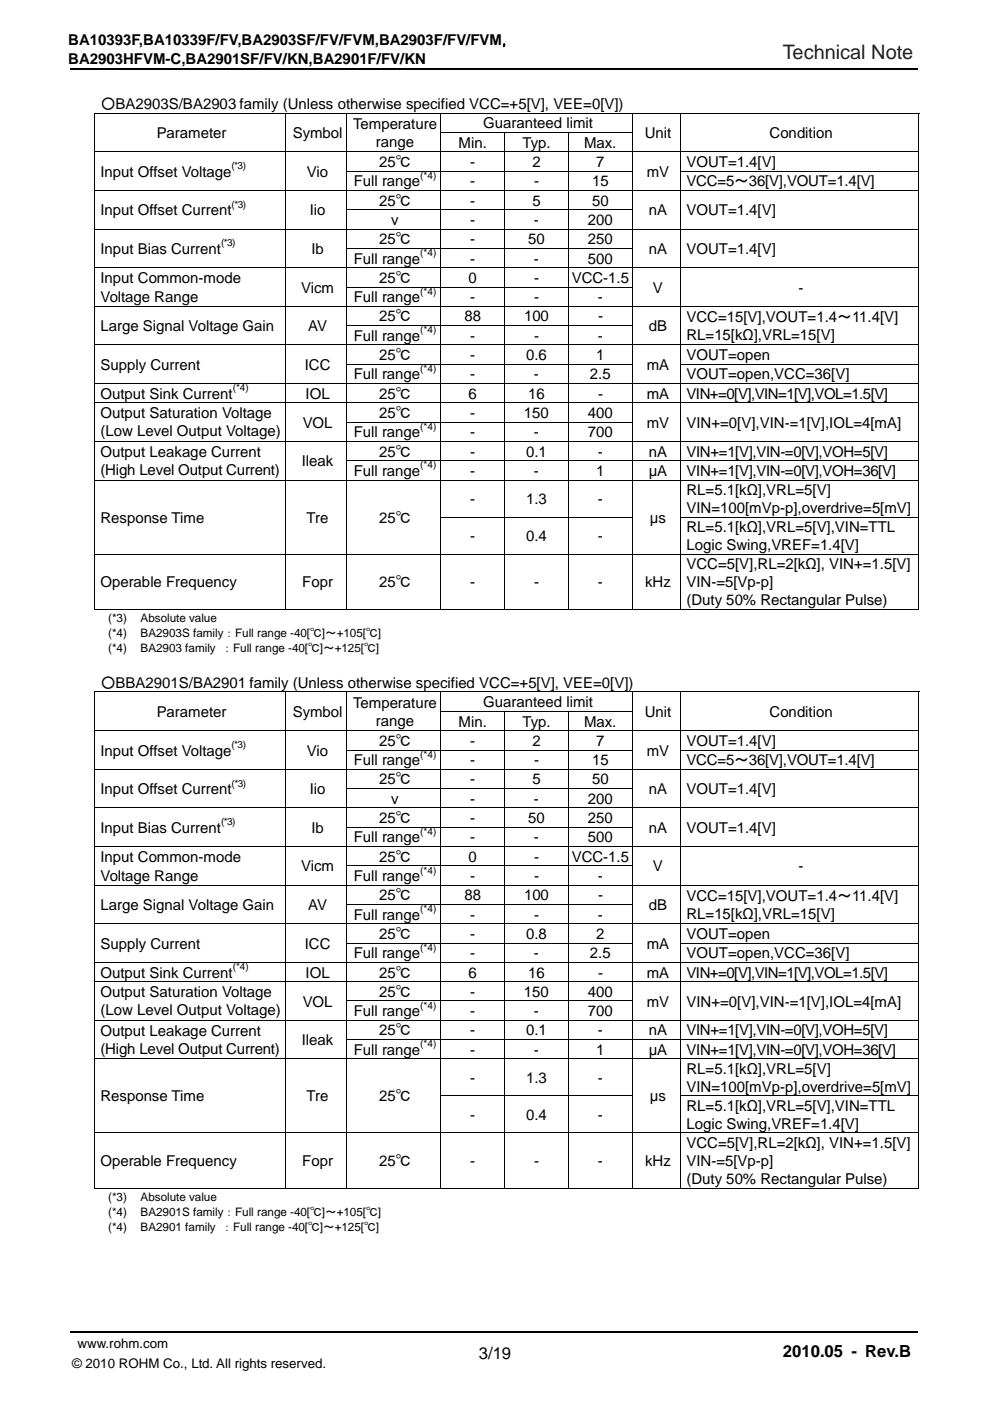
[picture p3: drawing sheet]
<svg xmlns="http://www.w3.org/2000/svg" width="210mm" height="297mm" viewBox="0 0 210 297" stroke-linecap="round" stroke-linejoin="round" font-family="sans-serif">
<defs><g id="words">
<text font-size="4.2" fill="#231f20" x="166" y="12.5">Technical Note</text>
<g font-size="3.5">
<text x="166.1" y="287.7">2010.05 - Rev.B</text>
<text x="101.6" y="288.2">3/19</text>
</g>
<g font-size="3.2">
<text x="14.5" y="9.6">BA10393F,BA10339F/FV,BA2903SF/FV/FVM,BA2903F/FV/FVM，</text>
<text x="14.5" y="13.5">BA2903HFVM-C,BA2901SF/FV/KN,BA2901F/FV/KN</text>
<text x="21.4" y="23.1">○BA2903S/BA2903 family (Unless otherwise specified VCC=+5[V], VEE=0[V])</text>
<text x="33.2" y="29.3">Parameter</text>
<text x="62.1" y="29.3">Symbol</text>
<text x="74.9" y="27.3">Temperature</text>
<text x="102.5" y="27.2">Guaranteed limit</text>
<text x="136.7" y="29.3">Unit</text>
<text x="163.2" y="29.3">Condition</text>
<text x="79.7" y="31.2">range</text>
<text x="80.4" y="35.4">25℃</text>
<text x="97.3" y="31.3">Min.</text>
<text x="99.7" y="35.4">-</text>
<text x="110.8" y="31.3">Typ.</text>
<text x="112.9" y="35.4">2</text>
<text x="123.9" y="31.3">Max.</text>
<text x="126.5" y="35.4">7</text>
<text x="145.6" y="35.4">VOUT=1.4[V]</text>
<text x="21.3" y="37.5">Input Offset Voltage</text>
<text x="65.1" y="37.5">Vio</text>
<text x="75" y="39.5">Full range</text>
<text x="99.7" y="39.5">-</text>
<text x="113.3" y="39.5">-</text>
<text x="125.6" y="39.5">15</text>
<text x="137.2" y="37.5">mV</text>
<text x="145.6" y="39.5">VCC=5～36[V],VOUT=1.4[V]</text>
<text x="21.3" y="45.7">Input Offset Current</text>
<text x="65.7" y="45.7">Iio</text>
<text x="80.4" y="43.6">25℃</text>
<text x="83" y="47.7">v</text>
<text x="99.7" y="43.6">-</text>
<text x="99.7" y="47.7">-</text>
<text x="112.9" y="43.6">5</text>
<text x="113.3" y="47.7">-</text>
<text x="124.7" y="47.7">200</text>
<text x="125.6" y="43.6">50</text>
<text x="137.6" y="45.7">nA</text>
<text x="145.6" y="45.7">VOUT=1.4[V]</text>
<text x="21.3" y="53.8">Input Bias Current</text>
<text x="66" y="53.8">Ib</text>
<text x="80.4" y="51.8">25℃</text>
<text x="99.7" y="51.8">-</text>
<text x="112" y="51.8">50</text>
<text x="124.7" y="51.8">250</text>
<text x="137.6" y="53.8">nA</text>
<text x="145.6" y="53.8">VOUT=1.4[V]</text>
<text x="75" y="55.9">Full range</text>
<text x="80.4" y="60">25℃</text>
<text x="99.4" y="60">0</text>
<text x="99.7" y="55.9">-</text>
<text x="113.3" y="55.9">-</text>
<text x="113.3" y="60">-</text>
<text x="121.3" y="60">VCC-1.5</text>
<text x="124.7" y="55.9">500</text>
<text x="21.3" y="60.1">Input Common-mode</text>
<text x="21.3" y="64">Voltage Range</text>
<text x="63.9" y="62">Vicm</text>
<text x="75" y="64.1">Full range</text>
<text x="99.7" y="64.1">-</text>
<text x="113.3" y="64.1">-</text>
<text x="126.8" y="64.1">-</text>
<text x="138.5" y="62">V</text>
<text x="169.4" y="62">-</text>
<text x="21.3" y="70.2">Large Signal Voltage Gain</text>
<text x="65.4" y="70.2">AV</text>
<text x="80.4" y="68.2">25℃</text>
<text x="98.5" y="68.2">88</text>
<text x="111.2" y="68.2">100</text>
<text x="126.8" y="68.2">-</text>
<text x="137.6" y="70.2">dB</text>
<text x="145.6" y="68.3">VCC=15[V],VOUT=1.4～11.4[V]</text>
<text x="75" y="72.2">Full range</text>
<text x="80.4" y="76.3">25℃</text>
<text x="99.7" y="76.3">-</text>
<text x="99.7" y="72.2">-</text>
<text x="111.6" y="76.3">0.6</text>
<text x="113.3" y="72.2">-</text>
<text x="126.5" y="76.3">1</text>
<text x="126.8" y="72.2">-</text>
<text x="145.6" y="76.3">VOUT=open</text>
<text x="145.6" y="72.1">RL=15[kΩ],VRL=15[V]</text>
<text x="21.3" y="78.4">Supply Current</text>
<text x="64.6" y="78.4">ICC</text>
<text x="75" y="80.4">Full range</text>
<text x="99.7" y="80.4">-</text>
<text x="113.3" y="80.4">-</text>
<text x="125.1" y="80.4">2.5</text>
<text x="137.2" y="78.4">mA</text>
<text x="145.6" y="80.4">VOUT=open,VCC=36[V]</text>
<text x="21.3" y="84.5">Output Sink Current</text>
<text x="21.3" y="88.6">Output Saturation Voltage</text>
<text x="64.8" y="84.5">IOL</text>
<text x="80.4" y="84.5">25℃</text>
<text x="80.4" y="88.6">25℃</text>
<text x="99.4" y="84.5">6</text>
<text x="99.7" y="88.6">-</text>
<text x="111.1" y="88.6">150</text>
<text x="112" y="84.5">16</text>
<text x="124.7" y="88.6">400</text>
<text x="126.8" y="84.5">-</text>
<text x="137.2" y="84.5">mA</text>
<text x="145.6" y="84.5">VIN+=0[V],VIN=1[V],VOL=1.5[V]</text>
<text x="21.3" y="92.4">(Low Level Output Voltage)</text>
<text x="64.2" y="90.7">VOL</text>
<text x="75" y="92.7">Full range</text>
<text x="99.7" y="92.7">-</text>
<text x="113.3" y="92.7">-</text>
<text x="124.7" y="92.7">700</text>
<text x="137.2" y="90.7">mV</text>
<text x="145.6" y="90.7">VIN+=0[V],VIN-=1[V],IOL=4[mA]</text>
<text x="21.3" y="96.9">Output Leakage Current</text>
<text x="21.3" y="100.8">(High Level Output Current)</text>
<text x="64" y="98.9">Ileak</text>
<text x="75" y="100.9">Full range</text>
<text x="80.4" y="96.8">25℃</text>
<text x="99.7" y="96.8">-</text>
<text x="99.7" y="100.9">-</text>
<text x="111.6" y="96.8">0.1</text>
<text x="113.3" y="100.9">-</text>
<text x="126.5" y="100.9">1</text>
<text x="126.8" y="96.8">-</text>
<text x="137.6" y="100.9">μA</text>
<text x="137.6" y="96.8">nA</text>
<text x="145.6" y="96.8">VIN+=1[V],VIN-=0[V],VOH=5[V]</text>
<text x="145.6" y="100.9">VIN+=1[V],VIN-=0[V],VOH=36[V]</text>
<text x="99.7" y="106.9">-</text>
<text x="111.6" y="106.9">1.3</text>
<text x="126.8" y="106.9">-</text>
<text x="145.6" y="104.9">RL=5.1[kΩ],VRL=5[V]</text>
<text x="21.3" y="110.8">Response Time</text>
<text x="65" y="110.8">Tre</text>
<text x="80.4" y="110.8">25℃</text>
<text x="137.9" y="110.8">μs</text>
<text x="145.6" y="112.8">RL=5.1[kΩ],VRL=5[V],VIN=TTL</text>
<text x="145.6" y="108.8">VIN=100[mVp-p],overdrive=5[mV]</text>
<text x="99.7" y="114.7">-</text>
<text x="111.6" y="114.7">0.4</text>
<text x="126.8" y="114.7">-</text>
<text x="145.6" y="116.7">Logic Swing,VREF=1.4[V]</text>
<text x="21.3" y="124.5">Operable Frequency</text>
<text x="64.1" y="124.5">Fopr</text>
<text x="80.4" y="124.5">25℃</text>
<text x="99.7" y="124.5">-</text>
<text x="113.3" y="124.5">-</text>
<text x="126.8" y="124.5">-</text>
<text x="136.8" y="124.5">kHz</text>
<text x="145.6" y="120.6">VCC=5[V],RL=2[kΩ], VIN+=1.5[V]</text>
<text x="145.6" y="124.5">VIN-=5[Vp-p]</text>
<text x="145.6" y="128.4">(Duty 50% Rectangular Pulse)</text>
<text x="21.4" y="145.8">○BBA2901S/BA2901 family (Unless otherwise specified VCC=+5[V], VEE=0[V])</text>
<text x="102.5" y="150">Guaranteed limit</text>
<text x="33.2" y="152">Parameter</text>
<text x="62.1" y="152">Symbol</text>
<text x="74.9" y="150.1">Temperature</text>
<text x="79.7" y="153.9">range</text>
<text x="97.3" y="154.1">Min.</text>
<text x="110.8" y="154.1">Typ.</text>
<text x="123.9" y="154.1">Max.</text>
<text x="136.7" y="152">Unit</text>
<text x="163.2" y="152">Condition</text>
<text x="21.3" y="160.2">Input Offset Voltage</text>
<text x="65.1" y="160.2">Vio</text>
<text x="80.4" y="158.2">25℃</text>
<text x="99.7" y="158.2">-</text>
<text x="112.9" y="158.2">2</text>
<text x="126.5" y="158.2">7</text>
<text x="137.2" y="160.2">mV</text>
<text x="145.6" y="158.2">VOUT=1.4[V]</text>
<text x="75" y="162.2">Full range</text>
<text x="80.4" y="166.3">25℃</text>
<text x="99.7" y="166.3">-</text>
<text x="99.7" y="162.2">-</text>
<text x="112.9" y="166.3">5</text>
<text x="113.3" y="162.2">-</text>
<text x="125.6" y="166.3">50</text>
<text x="125.6" y="162.2">15</text>
<text x="145.6" y="162.2">VCC=5～36[V],VOUT=1.4[V]</text>
<text x="21.3" y="168.4">Input Offset Current</text>
<text x="65.7" y="168.4">Iio</text>
<text x="83" y="170.4">v</text>
<text x="99.7" y="170.4">-</text>
<text x="113.3" y="170.4">-</text>
<text x="124.7" y="170.4">200</text>
<text x="137.6" y="168.4">nA</text>
<text x="145.6" y="168.4">VOUT=1.4[V]</text>
<text x="21.3" y="176.6">Input Bias Current</text>
<text x="66" y="176.6">Ib</text>
<text x="75" y="178.6">Full range</text>
<text x="80.4" y="174.5">25℃</text>
<text x="99.7" y="174.5">-</text>
<text x="99.7" y="178.6">-</text>
<text x="112" y="174.5">50</text>
<text x="113.3" y="178.6">-</text>
<text x="124.7" y="174.5">250</text>
<text x="124.7" y="178.6">500</text>
<text x="137.6" y="176.6">nA</text>
<text x="145.6" y="176.6">VOUT=1.4[V]</text>
<text x="21.3" y="182.8">Input Common-mode</text>
<text x="63.9" y="184.7">Vicm</text>
<text x="80.4" y="182.7">25℃</text>
<text x="99.4" y="182.7">0</text>
<text x="113.3" y="182.7">-</text>
<text x="121.3" y="182.7">VCC-1.5</text>
<text x="138.5" y="184.7">V</text>
<text x="169.4" y="184.7">-</text>
<text x="21.3" y="186.7">Voltage Range</text>
<text x="75" y="186.8">Full range</text>
<text x="80.4" y="190.9">25℃</text>
<text x="98.5" y="190.9">88</text>
<text x="99.7" y="186.8">-</text>
<text x="111.2" y="190.9">100</text>
<text x="113.3" y="186.8">-</text>
<text x="126.8" y="186.8">-</text>
<text x="126.8" y="190.9">-</text>
<text x="145.6" y="191">VCC=15[V],VOUT=1.4～11.4[V]</text>
<text x="21.3" y="192.9">Large Signal Voltage Gain</text>
<text x="65.4" y="192.9">AV</text>
<text x="75" y="195">Full range</text>
<text x="99.7" y="195">-</text>
<text x="113.3" y="195">-</text>
<text x="126.8" y="195">-</text>
<text x="137.6" y="192.9">dB</text>
<text x="145.6" y="194.9">RL=15[kΩ],VRL=15[V]</text>
<text x="21.3" y="201.1">Supply Current</text>
<text x="64.6" y="201.1">ICC</text>
<text x="75" y="203.2">Full range</text>
<text x="80.4" y="199.1">25℃</text>
<text x="99.7" y="199.1">-</text>
<text x="99.7" y="203.2">-</text>
<text x="111.6" y="199.1">0.8</text>
<text x="113.3" y="203.2">-</text>
<text x="125.1" y="203.2">2.5</text>
<text x="126.5" y="199.1">2</text>
<text x="137.2" y="201.1">mA</text>
<text x="145.6" y="203.2">VOUT=open,VCC=36[V]</text>
<text x="145.6" y="199.1">VOUT=open</text>
<text x="21.3" y="207.3">Output Sink Current</text>
<text x="64.8" y="207.3">IOL</text>
<text x="80.4" y="207.3">25℃</text>
<text x="99.4" y="207.3">6</text>
<text x="112" y="207.3">16</text>
<text x="126.8" y="207.3">-</text>
<text x="137.2" y="207.3">mA</text>
<text x="145.6" y="207.3">VIN+=0[V],VIN=1[V],VOL=1.5[V]</text>
<text x="21.3" y="211.3">Output Saturation Voltage</text>
<text x="21.3" y="215.2">(Low Level Output Voltage)</text>
<text x="64.2" y="213.4">VOL</text>
<text x="75" y="215.4">Full range</text>
<text x="80.4" y="211.3">25℃</text>
<text x="99.7" y="211.3">-</text>
<text x="99.7" y="215.4">-</text>
<text x="111.1" y="211.3">150</text>
<text x="113.3" y="215.4">-</text>
<text x="124.7" y="211.3">400</text>
<text x="124.7" y="215.4">700</text>
<text x="137.2" y="213.4">mV</text>
<text x="145.6" y="213.4">VIN+=0[V],VIN-=1[V],IOL=4[mA]</text>
<text x="21.3" y="219.6">Output Leakage Current</text>
<text x="64" y="221.6">Ileak</text>
<text x="80.4" y="219.5">25℃</text>
<text x="99.7" y="219.5">-</text>
<text x="111.6" y="219.5">0.1</text>
<text x="126.8" y="219.5">-</text>
<text x="137.6" y="219.5">nA</text>
<text x="145.6" y="219.5">VIN+=1[V],VIN-=0[V],VOH=5[V]</text>
<text x="21.3" y="223.5">(High Level Output Current)</text>
<text x="75" y="223.6">Full range</text>
<text x="99.7" y="223.6">-</text>
<text x="113.3" y="223.6">-</text>
<text x="126.5" y="223.6">1</text>
<text x="137.6" y="223.6">μA</text>
<text x="145.6" y="223.6">VIN+=1[V],VIN-=0[V],VOH=36[V]</text>
<text x="145.6" y="227.6">RL=5.1[kΩ],VRL=5[V]</text>
<text x="21.3" y="233.5">Response Time</text>
<text x="65" y="233.5">Tre</text>
<text x="80.4" y="233.5">25℃</text>
<text x="99.7" y="229.6">-</text>
<text x="111.6" y="229.6">1.3</text>
<text x="126.8" y="229.6">-</text>
<text x="137.9" y="233.5">μs</text>
<text x="145.6" y="231.5">VIN=100[mVp-p],overdrive=5[mV]</text>
<text x="99.7" y="237.4">-</text>
<text x="111.6" y="237.4">0.4</text>
<text x="126.8" y="237.4">-</text>
<text x="145.6" y="235.5">RL=5.1[kΩ],VRL=5[V],VIN=TTL</text>
<text x="145.6" y="239.4">Logic Swing,VREF=1.4[V]</text>
<text x="145.6" y="243.4">VCC=5[V],RL=2[kΩ], VIN+=1.5[V]</text>
<text x="21.3" y="247.2">Operable Frequency</text>
<text x="64.1" y="247.2">Fopr</text>
<text x="80.4" y="247.2">25℃</text>
<text x="99.7" y="247.2">-</text>
<text x="113.3" y="247.2">-</text>
<text x="126.8" y="247.2">-</text>
<text x="136.8" y="247.2">kHz</text>
<text x="145.6" y="247.2">VIN-=5[Vp-p]</text>
<text x="145.6" y="251.1">(Duty 50% Rectangular Pulse)</text>
</g>
<g font-size="2.8">
<text x="16.4" y="285.8">www.rohm.com</text>
<text x="15.3" y="290">© 2010 ROHM Co., Ltd. All rights reserved.</text>
</g>
<g font-size="2.5">
<text x="22.9" y="131.9">(*3)</text>
<text x="29.8" y="131.9">Absolute value</text>
<text x="22.9" y="135">(*4)</text>
<text x="29.8" y="135">BA2903S family：Full range -40[℃]～+105[℃]</text>
<text x="22.9" y="138.2">(*4)</text>
<text x="29.8" y="138.2">BA2903 family ：Full range -40[℃]～+125[℃]</text>
<text x="22.9" y="254.6">(*3)</text>
<text x="22.9" y="257.8">(*4)</text>
<text x="29.8" y="257.8">BA2901S family：Full range -40[℃]～+105[℃]</text>
<text x="29.8" y="254.6">Absolute value</text>
<text x="22.9" y="260.9">(*4)</text>
<text x="29.8" y="260.9">BA2901 family ：Full range -40[℃]～+125[℃]</text>
</g>
<g font-size="2.1">
<text x="49.1" y="35.9">(*3)</text>
<text x="89.1" y="37.9">(*4)</text>
<text x="49.1" y="44.1">(*3)</text>
<text x="46.9" y="52.2">(*3)</text>
<text x="89.1" y="54.3">(*4)</text>
<text x="89.1" y="62.5">(*4)</text>
<text x="89.1" y="70.7">(*4)</text>
<text x="49.4" y="82.9">(*4)</text>
<text x="89.1" y="78.8">(*4)</text>
<text x="89.1" y="91.1">(*4)</text>
<text x="89.1" y="99.3">(*4)</text>
<text x="49.1" y="158.6">(*3)</text>
<text x="89.1" y="160.7">(*4)</text>
<text x="49.1" y="166.8">(*3)</text>
<text x="46.9" y="175">(*3)</text>
<text x="89.1" y="177">(*4)</text>
<text x="89.1" y="185.2">(*4)</text>
<text x="89.1" y="193.4">(*4)</text>
<text x="89.1" y="201.6">(*4)</text>
<text x="49.4" y="205.7">(*4)</text>
<text x="89.1" y="213.8">(*4)</text>
<text x="89.1" y="222">(*4)</text>
</g>
</g></defs>
<path d="M15 282.3h179.7" fill="none" stroke="#030303" stroke-width=".32"/>
<path d="M15 14.7h179.7" fill="none" stroke="#030303" stroke-width=".34"/>
<g fill="#000">
<path d="M19.9 23.9h.2v.1h-.2zM19.9 28.1l.2 .1zM19.9 36.3h.2zM60.6 28.1l.1 .1zM60.6 36.3h.1zM73.4 28.1l.1 .1zM144.3 28.1v.1zM194.8 23.9h.2v.1h-.2zM194.8 28.1l.2 .1zM194.8 32.2h.2zM194.8 36.3h.2zM19.9 44.4l.2 .1z"/>
<path d="M19.9 52.6l.2 .1zM60.6 44.4l.1 .1zM60.6 52.6l.1 .1zM144.3 44.4v.1zM144.3 52.6v.1zM194.8 40.3l.2 .1zM194.8 44.4l.2 .1zM194.8 48.5l.2 .1zM194.8 52.6l.2 .1zM194.8 56.7l.2 .1zM19.9 60.8l.2 .1zM19.9 69l.2 .1z"/>
<path d="M19.9 77.2l.2 .1zM60.6 60.8l.1 .1zM60.6 69l.1 .1zM60.6 77.2l.1 .1zM144.3 60.8v.1zM144.3 69v.1zM144.3 77.2v.1zM194.8 60.8l.2 .1zM194.8 64.9l.2 .1zM194.8 69l.2 .1zM194.8 73.1l.2 .1zM194.8 77.2l.2 .1z"/>
<path d="M19.9 89.5h.2zM19.9 97.6l.2 .1zM60.6 89.5h.1zM60.6 97.6l.1 .1zM194.8 81.3h.2zM194.8 85.4h.2zM194.8 89.5h.2zM194.8 93.5l.2 .1zM194.8 97.6l.2 .1zM19.9 109.6l.2 .1zM60.6 109.6l.1 .1zM73.4 109.6l.1 .1z"/>
<path d="M144.3 109.6v.1zM194.8 101.7l.2 .1zM194.8 109.6l.2 .1zM194.8 117.4l.2 .1zM194.8 129.2h.2v.1h-.2zM19.9 146.6h.2v.2h-.2zM19.9 150.8l.2 .1zM19.9 159l.2 .1zM60.6 150.8l.1 .1zM60.6 159l.1 .1zM73.4 150.8l.1 .1zM144.3 150.8v.1z"/>
<path d="M144.3 159v.1zM194.8 146.6h.2v.2h-.2zM194.8 150.8l.2 .1zM194.8 154.9l.2 .1zM194.8 159l.2 .1zM19.9 167.2l.2 .1zM19.9 175.3l.2 .1zM60.6 167.2l.1 .1zM60.6 175.3l.1 .1zM144.3 167.2v.1zM144.3 175.3v.1zM194.8 163.1l.2 .1z"/>
<path d="M194.8 167.2l.2 .1zM194.8 171.3h.2zM194.8 175.3l.2 .1zM194.8 179.5h.2zM19.9 183.5l.2 .1zM19.9 191.7l.2 .1zM19.9 199.9l.2 .1zM60.6 183.5l.1 .1zM60.6 191.7l.1 .1zM60.6 199.9l.1 .1zM144.3 183.5v.1zM144.3 191.7v.1z"/>
<path d="M144.3 199.9v.1zM194.8 183.5l.2 .1zM194.8 187.6l.2 .1zM194.8 191.7l.2 .1zM194.8 195.8l.2 .1zM194.8 199.9l.2 .1zM19.9 212.2l.2 .1zM60.6 212.2l.1 .1zM144.3 212.2v.1zM194.8 204l.2 .1zM194.8 208.1l.2 .1zM194.8 212.2l.2 .1z"/>
<path d="M194.8 216.3l.2 .1zM19.9 220.4l.2 .1zM19.9 232.3l.2 .1zM60.6 220.4l.1 .1zM60.6 232.3l.1 .1zM73.4 232.3l.1 .1zM144.3 232.3v.1zM194.8 220.4l.2 .1zM194.8 224.5h.2zM194.8 232.3l.2 .1zM194.8 240.2h.2zM194.8 251.9h.2v.2h-.2z"/>
</g>
<g fill="none" stroke="#000" stroke-width=".21">
<path d="M19.9 24h175.1M19.9 32.2h174.9M20 24v4.1M20 28.2v4M20 32.2v4.1M20 36.3v4M60.6 24v4.1M60.6 28.2v4M60.6 32.2v4.1M60.6 36.3v4M73.4 36.3h60.8M73.4 24v4.1"/>
<path d="M73.4 28.2v4M73.4 32.2v4.1M73.4 36.3v4M93.5 28.1h40.7M93.5 24v4.1M93.5 28.2v4M93.5 32.2v4.1M93.5 36.3v4M107 28.2v4M107 32.2v4.1M107 36.3v4M120.6 28.2v4"/>
<path d="M120.6 32.2v4.1M120.6 36.3v4M134.2 24v4.1M134.2 28.2v4M134.2 32.2v4.1M134.2 36.3v4M144.3 24v4.1M144.3 28.2v4M144.3 32.2v4.1M144.3 36.3v4M144.3 36.3h50.5M194.9 24v4.1"/>
<path d="M194.9 28.2v4M194.9 32.2v4.1M194.9 36.3v4M19.9 40.4h174.9M19.9 48.6h174.9M19.9 56.7h174.9M20 40.4v4M20 44.5v4M20 48.6v4M20 52.7v4M20 56.8v4M60.6 40.4v4"/>
<path d="M60.6 44.5v4M60.6 48.6v4M60.6 52.7v4M60.6 56.8v4M73.4 44.5h60.8M73.4 52.7h60.8M73.4 40.4v4M73.4 44.5v4M73.4 48.6v4M73.4 52.7v4M73.4 56.8v4M93.5 40.4v4"/>
<path d="M93.5 44.5v4M93.5 48.6v4M93.5 52.7v4M93.5 56.8v4M107 40.4v4M107 44.5v4M107 48.6v4M107 52.7v4M107 56.8v4M120.6 40.4v4M120.6 44.5v4M120.6 48.6v4"/>
<path d="M120.6 52.7v4M120.6 56.8v4M134.2 40.4v4M134.2 44.5v4M134.2 48.6v4M134.2 52.7v4M134.2 56.8v4M144.3 40.4v4M144.3 44.5v4M144.3 48.6v4M144.3 52.7v4M144.3 56.8v4"/>
<path d="M194.9 40.4v4M194.9 44.5v4M194.9 48.6v4M194.9 52.7v4M194.9 56.8v4M19.9 64.9h174.9M19.9 73.1h174.9M20 60.9v4M20 65v4M20 69.1v4M20 73.2v4M20 77.3v4"/>
<path d="M60.6 60.9v4M60.6 65v4M60.6 69.1v4M60.6 73.2v4M60.6 77.3v4M73.4 60.9h60.8M73.4 69h60.8M73.4 77.2h60.8M73.4 60.9v4M73.4 65v4M73.4 69.1v4M73.4 73.2v4"/>
<path d="M73.4 77.3v4M93.5 60.9v4M93.5 65v4M93.5 69.1v4M93.5 73.2v4M93.5 77.3v4M107 60.9v4M107 65v4M107 69.1v4M107 73.2v4M107 77.3v4M120.6 60.9v4"/>
<path d="M120.6 65v4M120.6 69.1v4M120.6 73.2v4M120.6 77.3v4M134.2 60.9v4M134.2 65v4M134.2 69.1v4M134.2 73.2v4M134.2 77.3v4M144.3 60.9v4M144.3 65v4M144.3 69.1v4"/>
<path d="M144.3 73.2v4M144.3 77.3v4M144.3 77.2h50.5M194.9 60.9v4M194.9 65v4M194.9 69.1v4M194.9 73.2v4M194.9 77.3v4M19.9 85.4h174.9M19.9 93.6h174.9M20 81.3v4.1M20 85.4v4.1"/>
<path d="M20 89.5v4M20 93.6v4M20 97.7v4M60.6 81.3v4.1M60.6 85.4v4.1M60.6 89.5v4M60.6 93.6v4M60.6 97.7v4M73.4 89.5h60.8M73.4 97.7h121.4M73.4 81.3v4.1M73.4 85.4v4.1"/>
<path d="M73.4 89.5v4M73.4 93.6v4M73.4 97.7v4M93.5 81.3v4.1M93.5 85.4v4.1M93.5 89.5v4M93.5 93.6v4M93.5 97.7v4M107 81.3v4.1M107 85.4v4.1M107 89.5v4M107 93.6v4"/>
<path d="M107 97.7v4M120.6 81.3v4.1M120.6 85.4v4.1M120.6 89.5v4M120.6 93.6v4M120.6 97.7v4M134.2 81.3v4.1M134.2 85.4v4.1M134.2 89.5v4M134.2 93.6v4M134.2 97.7v4M144.3 81.3v4.1"/>
<path d="M144.3 85.4v4.1M144.3 89.5v4M144.3 93.6v4M144.3 97.7v4M194.8 81.3h-174.9M194.9 81.3v4.1M194.9 85.4v4.1M194.9 89.5v4M194.9 93.6v4M194.9 97.7v4M19.9 101.8h174.9M19.9 117.5h174.9"/>
<path d="M20 101.8v7.8M20 109.7v7.7M20 117.5v11.8M60.6 101.8v7.8M60.6 109.7v7.7M60.6 117.5v11.7M73.4 101.8v7.8M73.4 109.7v7.7M73.4 117.5v11.7M93.5 109.6h40.7M93.5 101.8v7.8M93.5 109.7v7.7"/>
<path d="M93.5 117.5v11.7M107 101.8v7.8M107 109.7v7.7M107 117.5v11.7M120.6 101.8v7.8M120.6 109.7v7.7M120.6 117.5v11.7M134.2 101.8v7.8M134.2 109.7v7.7M134.2 117.5v11.7M144.3 101.8v7.8M144.3 109.7v7.7"/>
<path d="M144.3 117.5v11.7M144.3 109.6h50.5M194.9 101.8v7.8M194.9 109.7v7.7M194.9 117.5v11.8M19.9 129.2h174.9M19.9 146.7h175.1M20 146.8v4M20 150.9v4M20 155v4M20 159.1v4M60.6 146.8v4"/>
<path d="M60.6 150.9v4M60.6 155v4M60.6 159.1v4M73.4 159h60.8M73.4 146.8v4M73.4 150.9v4M73.4 155v4M73.4 159.1v4M93.5 150.8h40.7M93.5 146.8v4M93.5 150.9v4M93.5 155v4"/>
<path d="M93.5 159.1v4M107 150.9v4M107 155v4M107 159.1v4M120.6 150.9v4M120.6 155v4M120.6 159.1v4M134.2 146.8v4M134.2 150.9v4M134.2 155v4M134.2 159.1v4M144.3 146.8v4"/>
<path d="M144.3 150.9v4M144.3 155v4M144.3 159.1v4M144.3 159h50.5M194.8 154.9h-174.9M194.9 146.8v4M194.9 150.9v4M194.9 155v4M194.9 159.1v4M19.9 163.1h174.9M20 163.2v4M20 167.3v4"/>
<path d="M20 171.3v4M20 175.4v4.1M20 179.5v4M60.6 163.2v4M60.6 167.3v4M60.6 171.3v4M60.6 175.4v4.1M60.6 179.5v4M73.4 167.2h60.8M73.4 175.4h60.8M73.4 163.2v4M73.4 167.3v4"/>
<path d="M73.4 171.3v4M73.4 175.4v4.1M73.4 179.5v4M93.5 163.2v4M93.5 167.3v4M93.5 171.3v4M93.5 175.4v4.1M93.5 179.5v4M107 163.2v4M107 167.3v4M107 171.3v4M107 175.4v4.1"/>
<path d="M107 179.5v4M120.6 163.2v4M120.6 167.3v4M120.6 171.3v4M120.6 175.4v4.1M120.6 179.5v4M134.2 163.2v4M134.2 167.3v4M134.2 171.3v4M134.2 175.4v4.1M134.2 179.5v4M144.3 163.2v4"/>
<path d="M144.3 167.3v4M144.3 171.3v4M144.3 175.4v4.1M144.3 179.5v4M194.8 171.3h-174.9M194.8 179.5h-174.9M194.9 163.2v4M194.9 167.3v4M194.9 171.3v4M194.9 175.4v4.1M194.9 179.5v4M19.9 187.7h174.9"/>
<path d="M19.9 195.9h174.9M20 183.6v4M20 187.7v4M20 191.8v4M20 195.9v4M20 200v4M60.6 183.6v4M60.6 187.7v4M60.6 191.8v4M60.6 195.9v4M60.6 200v4M73.4 183.6h60.8"/>
<path d="M73.4 191.8h60.8M73.4 199.9h60.8M73.4 183.6v4M73.4 187.7v4M73.4 191.8v4M73.4 195.9v4M73.4 200v4M93.5 183.6v4M93.5 187.7v4M93.5 191.8v4M93.5 195.9v4M93.5 200v4"/>
<path d="M107 183.6v4M107 187.7v4M107 191.8v4M107 195.9v4M107 200v4M120.6 183.6v4M120.6 187.7v4M120.6 191.8v4M120.6 195.9v4M120.6 200v4M134.2 183.6v4M134.2 187.7v4"/>
<path d="M134.2 191.8v4M134.2 195.9v4M134.2 200v4M144.3 183.6v4M144.3 187.7v4M144.3 191.8v4M144.3 195.9v4M144.3 200v4M144.3 199.9h50.5M194.9 183.6v4M194.9 187.7v4M194.9 191.8v4"/>
<path d="M194.9 195.9v4M194.9 200v4M19.9 204h174.9M20 204.1v4M20 208.2v4M20 212.3v4M20 216.4v4M60.6 204.1v4M60.6 208.2v4M60.6 212.3v4M60.6 216.4v4M73.4 212.2h60.8"/>
<path d="M73.4 204.1v4M73.4 208.2v4M73.4 212.3v4M73.4 216.4v4M93.5 204.1v4M93.5 208.2v4M93.5 212.3v4M93.5 216.4v4M107 204.1v4M107 208.2v4M107 212.3v4M107 216.4v4"/>
<path d="M120.6 204.1v4M120.6 208.2v4M120.6 212.3v4M120.6 216.4v4M134.2 204.1v4M134.2 208.2v4M134.2 212.3v4M134.2 216.4v4M144.3 204.1v4M144.3 208.2v4M144.3 212.3v4M144.3 216.4v4"/>
<path d="M194.8 208.1h-174.9M194.8 216.3h-174.9M194.9 204.1v4M194.9 208.2v4M194.9 212.3v4M194.9 216.4v4M19.9 224.5h174.9M20 220.5v4M20 224.5v7.8M20 232.4v7.8M60.6 220.5v4M60.6 224.5v7.8"/>
<path d="M60.6 232.4v7.8M73.4 220.4h121.4M73.4 220.5v4M73.4 224.5v7.8M73.4 232.4v7.8M93.5 232.3h40.7M93.5 220.5v4M93.5 224.5v7.8M93.5 232.4v7.8M107 220.5v4M107 224.5v7.8M107 232.4v7.8"/>
<path d="M120.6 220.5v4M120.6 224.5v7.8M120.6 232.4v7.8M134.2 220.5v4M134.2 224.5v7.8M134.2 232.4v7.8M144.3 220.5v4M144.3 224.5v7.8M144.3 232.4v7.8M144.3 232.3h50.5M194.9 220.5v4M194.9 224.5v7.8"/>
<path d="M194.9 232.4v7.8M19.9 252h174.9M20 240.2v11.9M60.6 240.2v11.7M73.4 240.2v11.7M93.5 240.2v11.7M107 240.2v11.7M120.6 240.2v11.7M134.2 240.2v11.7M144.3 240.2v11.7M194.8 240.2h-174.9M194.9 240.2v11.9"/>
</g>
<use href="#words"/>
</svg>
